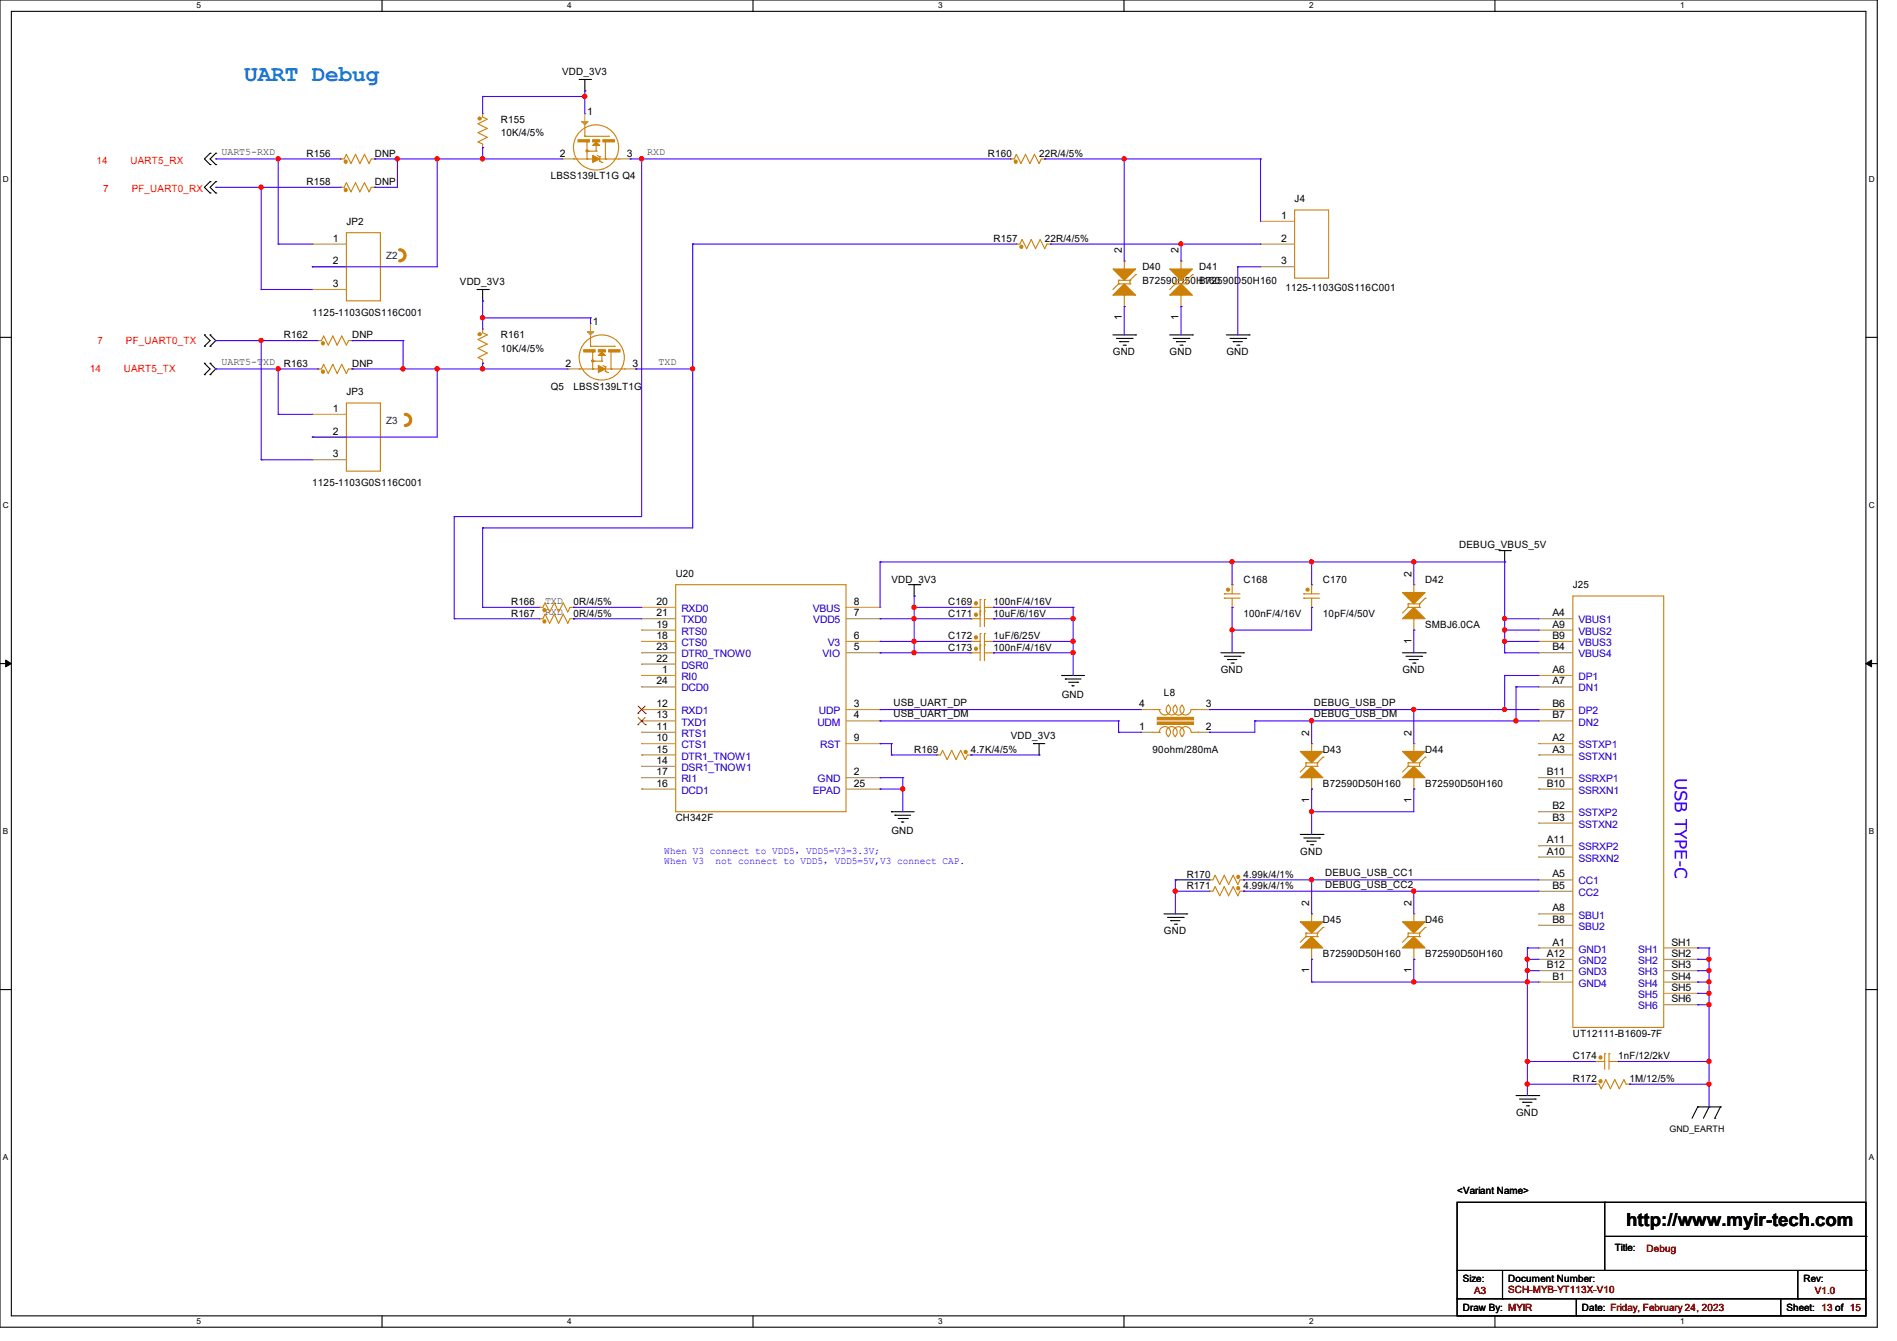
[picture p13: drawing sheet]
<svg xmlns="http://www.w3.org/2000/svg" width="297mm" height="210mm" viewBox="0 0 297 210" stroke-linecap="round" stroke-linejoin="round" font-family="sans-serif">
<defs><g id="words">
<text font-size="3.6" fill="#0080ff" x="38.2" y="12.7">UART Debug</text>
<text font-size="2.8" x="254.6" y="192">http://www.myir-tech.com</text>
<text font-size="2.6" fill="#00f" x="262.2" y="121.8" transform="rotate(90 262.2 121.8)">USB TYPE-C</text>
<g font-size="1.6">
<text x="88" y="11.8">VDD_3V3</text>
<text x="91.9" y="17.9">1</text>
<text x="78.4" y="19.2">R155</text>
<text x="78.4" y="21.3">10K/4/5%</text>
<text x="48" y="29">R158</text>
<text x="48" y="24.6">R156</text>
<text x="58.7" y="29">DNP</text>
<text x="58.7" y="24.6">DNP</text>
<text x="86.2" y="28.1">LBSS139LT1G Q4</text>
<text x="87.7" y="24.5">2</text>
<text x="98.1" y="24.5">3</text>
<text x="154.7" y="24.6">R160</text>
<text x="162.7" y="24.6">22R/4/5%</text>
<text x="54.2" y="35.2">JP2</text>
<text x="200.6" y="34.3">1</text>
<text x="202.7" y="31.7">J4</text>
<text x="52.1" y="37.8">1</text>
<text x="52.1" y="41.4">2</text>
<text x="155.6" y="37.9">R157</text>
<text x="163.6" y="37.9">22R/4/5%</text>
<text x="175.6" y="39.7" transform="rotate(-90 175.6 39.7)">2</text>
<text x="184.5" y="39.7" transform="rotate(-90 184.5 39.7)">2</text>
<text x="200.6" y="37.8">2</text>
<text x="200.6" y="41.4">3</text>
<text x="52.1" y="45">3</text>
<text x="72" y="44.7">VDD_3V3</text>
<text x="178.9" y="42.3">D40</text>
<text x="178.9" y="44.4">B72590D50H160</text>
<text x="187.7" y="42.3">D41</text>
<text x="187.7" y="44.4">B72590D50H160</text>
<text x="201.3" y="45.5">1125-1103G0S116C001</text>
<text x="44.4" y="53">R162</text>
<text x="48.9" y="49.4">1125-1103G0S116C001</text>
<text x="55.1" y="53">DNP</text>
<text x="78.4" y="53">R161</text>
<text x="92.8" y="50.8">1</text>
<text x="175.6" y="50.1" transform="rotate(-90 175.6 50.1)">1</text>
<text x="184.5" y="50.1" transform="rotate(-90 184.5 50.1)">1</text>
<text x="44.4" y="57.4">R163</text>
<text x="55.1" y="57.4">DNP</text>
<text x="78.4" y="55.1">10K/4/5%</text>
<text x="88.6" y="57.4">2</text>
<text x="99" y="57.4">3</text>
<text x="174.2" y="55.7">GND</text>
<text x="183.1" y="55.7">GND</text>
<text x="192" y="55.7">GND</text>
<text x="52.1" y="64.5">1</text>
<text x="54.2" y="61.9">JP3</text>
<text x="86.2" y="61">Q5</text>
<text x="89.8" y="61">LBSS139LT1G</text>
<text x="52.1" y="68.1">2</text>
<text x="52.1" y="71.6">3</text>
<text x="48.9" y="76.1">1125-1103G0S116C001</text>
<text x="228.5" y="85.9">DEBUG_VBUS_5V</text>
<text x="80" y="94.8">R166</text>
<text x="89.8" y="94.8">0R/4/5%</text>
<text x="102.8" y="94.7">20</text>
<text x="105.8" y="90.3">U20</text>
<text x="133.7" y="94.7">8</text>
<text x="139.6" y="91.2">VDD_3V3</text>
<text x="148.5" y="94.8">C169</text>
<text x="155.6" y="94.8">100nF/4/16V</text>
<text x="194.7" y="91.2">C168</text>
<text x="207.1" y="91.2">C170</text>
<text x="221" y="90.3" transform="rotate(-90 221 90.3)">2</text>
<text x="223.1" y="91.2">D42</text>
<text x="246.3" y="92.1">J25</text>
<text x="80" y="96.6">R167</text>
<text x="89.8" y="96.6">0R/4/5%</text>
<text x="102.8" y="100.1">18</text>
<text x="102.8" y="98.3">19</text>
<text x="102.8" y="96.5">21</text>
<text x="102.8" y="101.9">23</text>
<text x="133.7" y="101.9">5</text>
<text x="133.7" y="100.1">6</text>
<text x="133.7" y="96.5">7</text>
<text x="148.5" y="101.9">C173</text>
<text x="148.5" y="100.1">C172</text>
<text x="148.5" y="96.6">C171</text>
<text x="155.6" y="101.9">100nF/4/16V</text>
<text x="155.6" y="100.1">1uF/6/25V</text>
<text x="155.6" y="96.6">10uF/6/16V</text>
<text x="194.7" y="96.6">100nF/4/16V</text>
<text x="207.1" y="96.6">10pF/4/50V</text>
<text x="221" y="100.8" transform="rotate(-90 221 100.8)">1</text>
<text x="223.1" y="98.3">SMBJ6.0CA</text>
<text x="243.1" y="96.5">A4</text>
<text x="243.1" y="98.3">A9</text>
<text x="243.1" y="100.1">B9</text>
<text x="243.1" y="101.9">B4</text>
<text x="102.8" y="103.6">22</text>
<text x="102.8" y="107.2">24</text>
<text x="103.7" y="105.4">1</text>
<text x="191.1" y="105.4">GND</text>
<text x="219.6" y="105.4">GND</text>
<text x="243.1" y="105.4">A6</text>
<text x="243.1" y="107.2">A7</text>
<text x="102.8" y="110.7">12</text>
<text x="102.8" y="112.5">13</text>
<text x="133.7" y="110.7">3</text>
<text x="133.7" y="112.5">4</text>
<text x="139.9" y="110.6">USB_UART_DP</text>
<text x="139.9" y="112.3">USB_UART_DM</text>
<text x="166.2" y="109.3">GND</text>
<text x="178.3" y="110.7">4</text>
<text x="182.2" y="109">L8</text>
<text x="188.8" y="110.7">3</text>
<text x="205.7" y="110.6">DEBUG_USB_DP</text>
<text x="205.7" y="112.3">DEBUG_USB_DM</text>
<text x="243.1" y="112.5">B7</text>
<text x="243.1" y="110.7">B6</text>
<text x="102.8" y="116.1">10</text>
<text x="102.8" y="114.3">11</text>
<text x="102.8" y="119.6">14</text>
<text x="102.8" y="117.9">15</text>
<text x="133.7" y="116.1">9</text>
<text x="143.1" y="117.9">R169</text>
<text x="152" y="117.9">4.7K/4/5%</text>
<text x="158.2" y="115.8">VDD_3V3</text>
<text x="178.3" y="114.3">1</text>
<text x="180.5" y="117.9">90ohm/280mA</text>
<text x="188.8" y="114.3">2</text>
<text x="205" y="115.2" transform="rotate(-90 205 115.2)">2</text>
<text x="207.1" y="117.9">D43</text>
<text x="221" y="115.2" transform="rotate(-90 221 115.2)">2</text>
<text x="223.1" y="117.9">D44</text>
<text x="243.1" y="116.1">A2</text>
<text x="243.1" y="117.9">A3</text>
<text x="102.8" y="123.2">16</text>
<text x="102.8" y="121.4">17</text>
<text x="133.7" y="121.4">2</text>
<text x="133.7" y="123.2">25</text>
<text x="205" y="125.7" transform="rotate(-90 205 125.7)">1</text>
<text x="207.1" y="123.2">B72590D50H160</text>
<text x="221" y="125.7" transform="rotate(-90 221 125.7)">1</text>
<text x="223.1" y="123.2">B72590D50H160</text>
<text x="242.2" y="121.4">B11</text>
<text x="242.2" y="123.2">B10</text>
<text x="105.8" y="128.6">CH342F</text>
<text x="139.6" y="130.7">GND</text>
<text x="243.1" y="128.5">B3</text>
<text x="243.1" y="126.7">B2</text>
<text x="185.8" y="137.5">R170</text>
<text x="194.7" y="137.5">4.99k/4/1%</text>
<text x="203.6" y="133.9">GND</text>
<text x="207.5" y="137.2">DEBUG_USB_CC1</text>
<text x="242.2" y="132.1">A11</text>
<text x="242.2" y="133.9">A10</text>
<text x="243.1" y="137.4">A5</text>
<text x="185.8" y="139.2">R171</text>
<text x="194.7" y="139.2">4.99k/4/1%</text>
<text x="205" y="141.9" transform="rotate(-90 205 141.9)">2</text>
<text x="207.5" y="139">DEBUG_USB_CC2</text>
<text x="221" y="141.9" transform="rotate(-90 221 141.9)">2</text>
<text x="243.1" y="142.8">A8</text>
<text x="243.1" y="139.2">B5</text>
<text x="182.2" y="146.3">GND</text>
<text x="207.1" y="144.6">D45</text>
<text x="207.1" y="149.9">B72590D50H160</text>
<text x="223.1" y="144.6">D46</text>
<text x="223.1" y="149.9">B72590D50H160</text>
<text x="242.2" y="149.9">A12</text>
<text x="243.1" y="148.1">A1</text>
<text x="243.1" y="144.5">B8</text>
<text x="261.7" y="148.1">SH1</text>
<text x="261.7" y="149.9">SH2</text>
<text x="205" y="152.4" transform="rotate(-90 205 152.4)">1</text>
<text x="221" y="152.4" transform="rotate(-90 221 152.4)">1</text>
<text x="242.2" y="151.6">B12</text>
<text x="243.1" y="153.4">B1</text>
<text x="261.7" y="151.6">SH3</text>
<text x="261.7" y="153.4">SH4</text>
<text x="261.7" y="155.2">SH5</text>
<text x="261.7" y="157">SH6</text>
<text x="246.3" y="165.9">C174</text>
<text x="246.3" y="162.3">UT12111-B1609-7F</text>
<text x="253.4" y="165.9">1nF/12/2kV</text>
<text x="246.3" y="169.5">R172</text>
<text x="255.1" y="169.5">1M/12/5%</text>
<text x="237.4" y="174.8">GND</text>
<text x="228.1" y="187.1">&lt;Variant Name&gt;</text>
<text x="252.8" y="196">Title:</text>
<text x="229" y="200.7">Size:</text>
<text x="236.1" y="200.7">Document Number:</text>
<text x="282.4" y="200.7">Rev:</text>
<text x="229" y="205.4">Draw By: MYIR</text>
<text x="247.7" y="205.4">Date: Friday, February 24, 2023</text>
<text x="279.7" y="205.4">Sheet: 13 of 15</text>
</g>
<g font-size="1.6" fill="#f00">
<text x="15.1" y="25.6">14</text>
<text x="20.4" y="25.6">UART5_RX</text>
<text x="16.2" y="30.1">7</text>
<text x="20.6" y="30.1">PF_UART0_RX</text>
<text x="15.3" y="53.9">7</text>
<text x="19.7" y="53.9">PF_UART0_TX</text>
<text x="14.1" y="58.3">14</text>
<text x="19.4" y="58.3">UART5_TX</text>
</g>
<g font-size="1.6" fill="#008000">
<text x="34.7" y="24.3">UART5-RXD</text>
<text x="101.3" y="24.3">RXD</text>
<text x="34.7" y="57.2">UART5-TXD</text>
<text x="103.1" y="57.2">TXD</text>
<text x="85.3" y="94.6">TXD</text>
<text x="85.3" y="96.4">RXD</text>
</g>
<g font-size="1.6" fill="#004040">
<text x="60.5" y="40.6">Z2</text>
<text x="60.5" y="66.3">Z3</text>
</g>
<g font-size="1.6" fill="#00c">
<text x="106.7" y="95.8">RXD0</text>
<text x="127.3" y="95.8">VBUS</text>
<text x="106.7" y="101.2">CTS0</text>
<text x="106.7" y="99.4">RTS0</text>
<text x="106.7" y="97.6">TXD0</text>
<text x="127.3" y="97.6">VDD5</text>
<text x="129.6" y="101.2">V3</text>
<text x="247.1" y="97.6">VBUS1</text>
<text x="247.1" y="99.4">VBUS2</text>
<text x="247.1" y="101.2">VBUS3</text>
<text x="106.7" y="106.5">RI0</text>
<text x="106.7" y="104.7">DSR0</text>
<text x="106.7" y="103">DTR0_TNOW0</text>
<text x="128.8" y="103">VIO</text>
<text x="247.1" y="106.5">DP1</text>
<text x="247.1" y="103">VBUS4</text>
<text x="106.7" y="111.8">RXD1</text>
<text x="106.7" y="113.6">TXD1</text>
<text x="106.7" y="108.3">DCD0</text>
<text x="128" y="113.6">UDM</text>
<text x="128.2" y="111.8">UDP</text>
<text x="247.1" y="108.3">DN1</text>
<text x="247.1" y="113.6">DN2</text>
<text x="247.1" y="111.8">DP2</text>
<text x="106.7" y="117.2">CTS1</text>
<text x="106.7" y="115.4">RTS1</text>
<text x="106.7" y="119">DTR1_TNOW1</text>
<text x="128.4" y="117.2">RST</text>
<text x="247.1" y="117.2">SSTXP1</text>
<text x="247.1" y="119">SSTXN1</text>
<text x="106.7" y="120.7">DSR1_TNOW1</text>
<text x="106.7" y="124.3">DCD1</text>
<text x="106.7" y="122.5">RI1</text>
<text x="127.3" y="124.3">EPAD</text>
<text x="128" y="122.5">GND</text>
<text x="247.1" y="122.5">SSRXP1</text>
<text x="247.1" y="124.3">SSRXN1</text>
<text x="247.1" y="129.6">SSTXN2</text>
<text x="247.1" y="127.8">SSTXP2</text>
<text x="247.1" y="133.2">SSRXP2</text>
<text x="247.1" y="135">SSRXN2</text>
<text x="247.1" y="138.5">CC1</text>
<text x="247.1" y="143.9">SBU1</text>
<text x="247.1" y="140.3">CC2</text>
<text x="247.1" y="149.2">GND1</text>
<text x="247.1" y="145.6">SBU2</text>
<text x="256.5" y="149.2">SH1</text>
<text x="247.1" y="151">GND2</text>
<text x="247.1" y="152.7">GND3</text>
<text x="247.1" y="154.5">GND4</text>
<text x="256.5" y="152.7">SH3</text>
<text x="256.5" y="151">SH2</text>
<text x="256.5" y="154.5">SH4</text>
<text x="256.5" y="156.3">SH5</text>
<text x="256.5" y="158.1">SH6</text>
</g>
<g font-size="1.6" fill="#00f">
<text x="104" y="133.7">When V3 connect to VDD5，VDD5=V3=3.3V;</text>
<text x="104" y="135.3">When V3</text>
<text x="112" y="135.3">not connect to VDD5，VDD5=5V,V3 connect CAP.</text>
</g>
<g font-size="1.6" fill="#800000">
<text x="257.8" y="196.1">Debug</text>
<text x="230.8" y="202.7">A3</text>
<text x="236.1" y="202.5">SCH-MYB-YT113X-V10</text>
<text x="284.1" y="202.7">V1.0</text>
</g>
<text font-size="1.4" x="261.4" y="177.3">GND_EARTH</text>
<g font-size="1.3">
<text x="30.8" y="1.3">5</text>
<text x="88.8" y="1.3">4</text>
<text x="146.9" y="1.3">3</text>
<text x="205" y="1.3">2</text>
<text x="263.1" y="1.3">1</text>
<text x=".5" y="28.4">D</text>
<text x="292.6" y="28.4">D</text>
<text x=".5" y="79.5">C</text>
<text x="292.6" y="79.5">C</text>
<text x=".5" y="130.6">B</text>
<text x="292.6" y="130.6">B</text>
<text x=".5" y="181.7">A</text>
<text x="292.6" y="181.7">A</text>
<text x="30.8" y="207.4">5</text>
<text x="88.8" y="207.4">4</text>
<text x="146.9" y="207.4">3</text>
<text x="205" y="207.4">2</text>
<text x="263.1" y="207.4">1</text>
</g>
</g></defs>
<path d="M0 0h293.9v207.9h-293.9zM1.8 1.8h290.3v204.3h-290.3z" fill="none" stroke="#000" stroke-width=".17"/>
<g fill="#fff">
<path d="M30.8 .2h.7v1.4h-.7z"/>
<path d="M30.8 206.2h.7v1.4h-.7z"/>
</g>
<path d="M59.8 0v1.8M59.8 206.1v1.8" fill="none" stroke="#000" stroke-width=".17"/>
<g fill="#fff">
<path d="M88.8 .2h.7v1.4h-.7z"/>
<path d="M88.8 206.2h.7v1.4h-.7z"/>
</g>
<path d="M117.9 0v1.8M117.9 206.1v1.8" fill="none" stroke="#000" stroke-width=".17"/>
<g fill="#fff">
<path d="M146.9 .2h.7v1.4h-.7z"/>
<path d="M146.9 206.2h.7v1.4h-.7z"/>
</g>
<path d="M176 0v1.8M176 206.1v1.8" fill="none" stroke="#000" stroke-width=".17"/>
<g fill="#fff">
<path d="M205 .2h.7v1.4h-.7z"/>
<path d="M205 206.2h.7v1.4h-.7z"/>
</g>
<path d="M234.1 0v1.8M234.1 206.1v1.8" fill="none" stroke="#000" stroke-width=".17"/>
<g fill="#fff">
<path d="M263.1 .2h.6v1.4h-.6z"/>
<path d="M263.1 206.2h.6v1.4h-.6z"/>
<path d="M.5 27.3h.9v1.4h-.9z"/>
<path d="M292.6 27.3h.9v1.4h-.9z"/>
<path d="M.5 78.4h.9v1.4h-.9z"/>
<path d="M292.6 78.4h.9v1.4h-.9z"/>
</g>
<path d="M0 52.8h1.8M292.1 52.8h1.8" fill="none" stroke="#000" stroke-width=".17"/>
<g fill="#fff">
<path d="M.5 129.5h.8v1.4h-.8z"/>
<path d="M292.6 129.5h.8v1.4h-.8z"/>
</g>
<path d="M0 103.9h1.8M292.1 103.9h1.8" fill="none" stroke="#000" stroke-width=".17"/>
<path d="M.9 103.4l.9 .5-.9 .5zM292.1 103.9l.9-.5v1z" fill="#000" stroke="#000" stroke-width=".16"/>
<g fill="#fff">
<path d="M.5 180.5h.8v1.4h-.8z"/>
<path d="M292.6 180.5h.8v1.4h-.8z"/>
</g>
<g fill="none" stroke="#000" stroke-width=".17">
<path d="M90.7 12.4h1.8M91.6 14.2h.1M91.6 12.4v1.8M92.5 12.4h.1M32.9 28.4h.1M32.9 30.2h.1M32.9 24h.1M32.9 25.8h.1M32.9 28.4l-.9 .9 .9 .9M32.9 24l-.9 .9 .9 .9M33.8 28.4h.1M33.8 30.2h.1"/>
<path d="M33.8 24h.1M33.8 25.8h.1M33.8 28.4l-.9 .9 .9 .9M33.8 24l-.9 .9 .9 .9M32 54.2h.1M32 52.5h.1M32 58.7h.1M32 56.9h.1M32 52.5l.9 .8-.9 .9M32 56.9l.9 .9-.9 .9M32.9 52.5h.1M32.9 54.2h.1"/>
<path d="M32.9 56.9h.1M32.9 58.7h.1M32.9 52.5l.9 .8-.9 .9M32.9 56.9l.9 .9-.9 .9M74.7 45.3h1.8M75.6 47.1h.1M75.6 45.3v1.8M76.5 45.3h.1M174.2 52.5h3.6M174.8 53h2.4M175.3 53.5h.1M175.3 53.5h1.4"/>
<path d="M175.9 54.1h.3M176.2 54.1h.1M177.2 53h.1M177.8 52.5h.1M183.1 52.5h3.6M183.7 53h2.4M184.2 53.5h.1M184.2 53.5h1.4M184.7 54.1h.4M185.1 54.1h.1M186.1 53h.1M186.7 52.5h.1"/>
<path d="M192 52.5h3.6M192.6 53h2.4M193.1 53.5h.1M193.1 53.5h1.4M193.6 54.1h.4M194 54.1h.1M195 53h.1M195.6 52.5h.1M142.2 91.6h1.8M143.1 93.3h.1M143.1 91.6v1.7M144 91.6h.1"/>
<path d="M234.7 86.2h1.8M235.6 88h.1M235.6 86.2v1.8M236.5 86.2h.1M161.8 116.5h.1M161.8 116.5h1.8M162.7 118.2h.1M162.7 116.5v1.7M166.2 105.8h.1M166.2 105.8h3.6M166.8 106.3h.1M166.8 106.3h2.4"/>
<path d="M167.3 106.8h1.4M167.9 107.4h.1M167.9 107.4h.3M168.7 106.8h.1M191.1 102.2h3.6M191.7 102.8h2.4M192.2 103.3h.1M192.2 103.3h1.4M192.7 103.8h.4M193.1 103.8h.1M194.1 102.8h.1M194.7 102.2h.1"/>
<path d="M219.6 102.2h3.5M220.1 102.8h2.5M220.6 103.3h.1M220.6 103.3h1.5M221.2 103.8h.3M221.5 103.8h.1M222.6 102.8h.1M223.1 102.2h.1M139.6 127.1h.1M139.6 127.1h3.5M140.1 127.7h.1M140.1 127.7h2.5"/>
<path d="M140.6 128.2h1.5M141.2 128.7h.1M141.2 128.7h.3M142.1 128.2h.1M203.6 130.7h3.5M204.1 131.2h2.5M204.6 131.7h.1M204.6 131.7h1.5M205.2 132.3h.3M205.5 132.3h.1M206.6 131.2h.1M207.1 130.7h.1"/>
<path d="M0 155h1.8M182.2 143.1h3.6M182.8 143.7h2.5M183.3 144.2h.1M183.3 144.2h1.4M183.9 144.7h.3M184.2 144.7h.1M185.3 143.7h.1M185.8 143.1h.1M292.1 155h1.8M237.4 171.6h3.5M237.9 172.1h2.5"/>
<path d="M238.4 172.6h.1M238.4 172.6h1.5M239 173.2h.3M239.3 173.2h.1M240.4 172.1h.1M240.9 171.6h.1M265.8 173.4h.1M265.8 173.4l-.9 1.7M265.8 173.4h3.6M267.6 173.4h.1M267.6 173.4l-.9 1.7M268.5 175.1h.1"/>
<path d="M269.4 173.4h.1M269.4 173.4l-.9 1.7M228.1 188.3h64v17.8h-64zM228.1 199h64M235.2 199v4.4M251.2 188.3h.1M251.2 188.3v10.7M251.2 193.6h40.9M281.5 199v4.4M292.1 199h.1M292.1 193.6h.1M228.1 203.4h.1"/>
<path d="M228.1 203.4h64M235.2 203.4h.1M246.8 206.1h.1M246.8 203.4v2.7M278.8 206.1h.1M278.8 203.4v2.7M281.5 203.4h.1"/>
</g>
<g fill="#cc8006" stroke="#cc8006" stroke-width=".17">
<path d="M174.2 42.1h3.6l-1.8 1.8z"/>
<path d="M174.2 46.2l1.8-1.8 1.8 1.8z"/>
<path d="M93.7 55.7l.5-.6 .6 .6z"/>
<path d="M219.6 144.4h3.5l-1.7 1.7z"/>
<path d="M219.6 148.5l1.8-1.8 1.7 1.8z"/>
<path d="M219.6 117.7h3.5l-1.7 1.8z"/>
<path d="M219.6 121.8l1.8-1.8 1.7 1.8z"/>
<path d="M183.1 42.1h3.6l-1.8 1.8z"/>
<path d="M183.1 46.2l1.8-1.8 1.8 1.8z"/>
<path d="M203.6 144.4h3.5l-1.7 1.7z"/>
<path d="M205.4 146.7l1.7 1.8h-3.5z"/>
<path d="M203.6 117.7h3.5l-1.7 1.8z"/>
<path d="M205.4 120l1.7 1.8h-3.5z"/>
<path d="M219.6 92.8h3.5l-1.7 1.8z"/>
<path d="M219.6 96.9l1.8-1.8 1.7 1.8z"/>
<path d="M93.3 22.2l.6 .6h-1.1z"/>
<path d="M181.2 112.4h5.7v.3h-5.7z" fill-rule="evenodd"/>
<path d="M181.2 113.1h5.7v.4h-5.7z" fill-rule="evenodd"/>
<path d="M95.3 54.8h1.8v.3h-1.8z" fill-rule="evenodd"/>
<path d="M91.4 54.8h1.8v.3h-1.8z" fill-rule="evenodd"/>
<path d="M93.7 54.8h1.1v.3h-1.1z" fill-rule="evenodd"/>
<path d="M93.7 57.2l1.1 .6-1.1 .5z" fill-rule="evenodd"/>
<path d="M94.4 21.9h1.8v.3h-1.8z" fill-rule="evenodd"/>
<path d="M90.5 21.9h1.8v.3h-1.8z" fill-rule="evenodd"/>
<path d="M92.8 21.9h1.1v.3h-1.1z" fill-rule="evenodd"/>
<path d="M92.8 24.3l1.1 .6-1.1 .5z" fill-rule="evenodd"/>
<circle cx="92.8" cy="56.5" r=".17"/>
<circle cx="151.2" cy="117.8" r=".24"/>
<circle cx="152.8" cy="101.6" r=".24"/>
<circle cx="54.1" cy="29.8" r=".24"/>
<circle cx="85.2" cy="95.5" r=".24"/>
<circle cx="50.6" cy="53.8" r=".24"/>
<circle cx="193.9" cy="137.3" r=".24"/>
<circle cx="75.1" cy="18.6" r=".24"/>
<circle cx="250.6" cy="169.3" r=".24"/>
<circle cx="204.7" cy="92.4" r=".24"/>
<circle cx="250.6" cy="165.6" r=".24"/>
<circle cx="75.1" cy="52.4" r=".24"/>
<circle cx="50.6" cy="58.2" r=".24"/>
<circle cx="152.8" cy="94.5" r=".24"/>
<circle cx="54.1" cy="25.3" r=".24"/>
<circle cx="152.8" cy="99.8" r=".24"/>
<circle cx="159.9" cy="38.6" r=".24"/>
<circle cx="152.8" cy="96.3" r=".24"/>
<circle cx="192.3" cy="92.4" r=".24"/>
<circle cx="159" cy="25.3" r=".24"/>
<circle cx="91.9" cy="23.6" r=".17"/>
<circle cx="193.9" cy="139.1" r=".24"/>
<circle cx="85.2" cy="97.3" r=".24"/>
</g>
<g fill="none" stroke="#cc8006" stroke-width=".17">
<path d="M75.6 17.8h.1M75.6 17.8v.5l.7 .4-1.5 .7 1.5 .7-1.5 .7 1.5 .7-1.5 .7 .8 .4v.5M91.6 19.6v1.7M53.3 29.3h.1M53.3 24.9h.1M53.3 29.3h.6l.3-.7 .7 1.5 .8-1.5 .6 1.5 .8-1.5 .7 1.5 .3-.8h.6M53.3 24.9h.6l.3-.7 .7 1.4 .8-1.4 .6 1.4 .8-1.4 .7 1.4 .3-.7h.6M54.2 36.4h5.4v10.7h-5.4zM58.7 29.3h.1M58.7 24.9h.1M75.6 23.1h.1M89.8 24.9h.1"/>
<path d="M89.8 24.9h3M91.6 21.3h.1M91.6 21.3h3.7M91.9 22.2h.1M91.9 24.9h.1M91.9 22.2v1.3M91.9 23.8v1.1M92.1 23.7h.1M92.1 23.7h1.2M93.3 23.7h.1M93.3 22.8v.9M93.5 24.3l.4 .3"/>
<path d="M93.9 24.6h.1M93.9 25.2h.1M93.9 24.9h3M93.9 24.6v.6M93.9 25.2l.3 .2M94.2 25.4h.1M94.8 24.9h.1M94.8 22.2v2.7M95.3 21.3h.1M96.9 24.9h.1M158.2 24.9h.1M158.2 24.9h.6l.3-.7 .8 1.4 .7-1.4 .6 1.4 .8-1.4 .7 1.4 .3-.7h.6"/>
<path d="M159.1 38.2h.1M159.1 38.2h.6l.3-.7 .7 1.4 .8-1.4 .6 1.4 .8-1.4 .7 1.4 .3-.7h.6M163.6 24.9h.1M164.5 38.2h.1M202.7 32.9h5.3v10.7h-5.3zM49.8 53.3h.1M49.8 57.8h.1M49.8 57.8h.5l.4-.7 .7 1.4 .7-1.4 .7 1.4 .7-1.4 .7 1.4 .4-.7h.5M49.8 53.3h.5l.4-.7 .7 1.5 .7-1.5 .7 1.5 .7-1.5 .7 1.5 .4-.8h.5M55.1 53.3h.1M55.1 57.8h.1M75.6 56.9h.1"/>
<path d="M75.6 51.6h.1M75.6 51.6v.5l.7 .4-1.5 .7 1.5 .7-1.5 .7 1.5 .7-1.5 .7 .8 .3v.6M90.7 57.8h.1M90.7 57.8h3M92.5 54.2h.1M92.5 52.5v1.7M92.5 54.2h3.7M92.8 55.1h.1M92.8 57.8h.1M92.8 55.1v1.2M92.8 56.7v1.1M93 56.6h.1"/>
<path d="M93 56.6h1.2M94.2 56.6h.1M94.2 55.7v.9M94.4 57.2l.4 .2M94.8 57.4h.1M94.8 58.1h.1M94.8 57.8h3M94.8 57.4v.7M94.8 58.1l.3 .2M95.1 58.3h.1M95.7 57.8h.1M95.7 55.1v2.7"/>
<path d="M96.2 54.2h.1M97.8 57.8h.1M175.1 44.4h.1M175.1 43.9h.1M175.1 44.4l-.9 .9M175.1 44.4h1.8M175.1 43.9h1.8M175.1 43.9v.5M176 46.2h.1M176 40.9h.1M176 40.9v1.2M176 46.2v1.8"/>
<path d="M176.9 44.4h.1M176.9 43.9h.1M176.9 43.9v.5M177.8 43h.1M177.8 43l-.9 .9M184 44.4h.1M184 43.9h.1M184 44.4h1.8M184 43.9h1.8M184 44.4l-.9 .9M184 43.9v.5M184.9 46.2h.1"/>
<path d="M184.9 40.9h.1M184.9 40.9v1.2M184.9 46.2v1.8M185.8 44.4h.1M185.8 43.9h.1M185.8 43.9v.5M186.7 43h.1M186.7 43l-.9 .9M54.2 63.1h5.4v10.7h-5.4zM84.5 95.1h.1M84.5 96.9h.1M84.5 95.1h.5l.3-.7 .8 1.4 .7-1.4 .7 1.4 .7-1.4 .7 1.4 .3-.7h.6"/>
<path d="M84.5 96.9h.5l.3-.7 .8 1.4 .7-1.4 .7 1.4 .7-1.4 .7 1.4 .3-.7h.6M89.8 95.1h.1M89.8 96.9h.1M105.8 91.6h26.7v35.5h-26.7zM152 95.1h.1M152 96.9h.1M152 95.1h1.5M152 96.9h1.5M153.5 93.9h.1M153.5 99.2h.1M153.5 95.7h.1M153.5 93.9v4.2"/>
<path d="M153.5 99.2v4.3M154.1 93.9h.1M154.1 99.2h.1M154.1 95.7h.1M154.1 93.9v4.2M154.1 99.2v4.3M154.1 95.1h1.5M154.1 96.9h1.5M155.6 95.1h.1M155.6 96.9h.1M191.7 93.7h.1M191.7 93h.1"/>
<path d="M191.7 93.7h2.4M191.7 93h2.4M192.9 91.6h.1M192.9 95.1h.1M192.9 91.6v1.4M192.9 93.7v1.4M204.1 93.7h.1M204.1 93h.1M204.1 93.7h2.5M204.1 93h2.5M205.4 91.6h.1M205.4 95.1h.1"/>
<path d="M205.4 91.6v1.4M205.4 93.7v1.4M220.5 95.1h.1M220.5 94.6h.1M220.5 94.6v.5M220.5 95.1h1.7M220.5 95.1l-.9 .9M220.5 94.6h1.7M221.4 96.9h.1M221.4 91.6h.1M221.4 91.6v1.2M221.4 96.9v1.8"/>
<path d="M222.2 95.1h.1M222.2 94.6h.1M222.2 94.6v.5M223.1 93.7h.1M223.1 93.7l-.9 .9M246.3 93.3h14.2v67.6h-14.2zM146.7 118.2h.1M146.7 118.2h.5l.4-.7 .7 1.5 .7-1.5 .7 1.5 .7-1.5 .7 1.5 .4-.8h.5M152 118.2h.1M152 102.2h.1M152 100.5h.1M152 102.2h1.5"/>
<path d="M152 100.5h1.5M153.5 101h.1M154.1 101h.1M154.1 102.2h1.5M154.1 100.5h1.5M155.6 102.2h.1M155.6 100.5h.1M180.5 114.7h1M180.5 111.1h1M181.5 114.7h.1M181.5 111.1h.1M181.5 114.7a.87 .87 0 0 1 1.3-.8 .87 .87 0 0 1 .1 1.4"/>
<path d="M182.9 110.4a.87 .87 0 0 1-.1 1.5 .87 .87 0 0 1-1.3-.8M183 110.4a.87 .87 0 0 0-.2 1.3 .87 .87 0 0 0 1.3 0 .87 .87 0 0 0-.1-1.3M184 115.3a.87 .87 0 0 0 .1-1.2 .87 .87 0 0 0-1.3 0 .87 .87 0 0 0 .2 1.3M184 110.4a.87 .87 0 0 0-.1 1.3 .87 .87 0 0 0 1.2 0 .87 .87 0 0 0 0-1.2M185.1 115.4a.87 .87 0 0 0 .1-1.3 .87 .87 0 0 0-1.3 0 .87 .87 0 0 0 .2 1.3M185.1 110.4a.87 .87 0 0 0 .1 1.5 .87 .87 0 0 0 1.3-.8M186.5 114.7a.87 .87 0 0 0-1.3-.8 .87 .87 0 0 0-.1 1.5M186.5 114.7h1.1M186.5 111.1h1.1M187.6 114.7h.1M187.6 111.1h.1M204.5 119.5h.1"/>
<path d="M204.5 119.5h1.7M204.5 119.5v.5M205.4 116.5h.1M205.4 116.5v1.2M206.2 119.5h.1M206.2 119.5v.5M207.1 118.6h.1M207.1 118.6l-.9 .9M220.5 119.5h.1M220.5 119.5v.5M220.5 119.5h1.7M221.4 116.5h.1"/>
<path d="M221.4 116.5v1.2M222.2 119.5h.1M222.2 119.5v.5M223.1 118.6h.1M223.1 118.6l-.9 .9M189.4 137.8h.1M189.4 139.6h.1M189.4 137.8h.5l.3-.7 .8 1.4 .7-1.4 .7 1.4 .7-1.4 .7 1.4 .3-.7h.6M189.4 139.6h.5l.3-.7 .8 1.4 .7-1.4 .7 1.4 .7-1.4 .7 1.4 .3-.7h.6M194.7 137.8h.1M194.7 139.6h.1M204.5 120h.1"/>
<path d="M204.5 120h1.7M204.5 120l-.9 .9M205.4 121.8h.1M205.4 121.8v1.8M206.2 120h.1M220.5 120h.1M220.5 120l-.9 .9M220.5 120h1.7M221.4 121.8h.1M221.4 121.8v1.8M222.2 120h.1M204.5 146.7h.1"/>
<path d="M204.5 146.1h.1M204.5 146.7h1.7M204.5 146.1h1.7M204.5 146.7l-.9 .9M204.5 146.1v.6M205.4 148.5h.1M205.4 143.1h.1M205.4 143.1v1.3M205.4 148.5v1.7M206.2 146.7h.1M206.2 146.1h.1M206.2 146.1v.6"/>
<path d="M207.1 145.2h.1M207.1 145.2l-.9 .9M220.5 146.7h.1M220.5 146.1h.1M220.5 146.7l-.9 .9M220.5 146.7h1.7M220.5 146.1h1.7M220.5 146.1v.6M221.4 148.5h.1M221.4 143.1h.1M221.4 143.1v1.3M221.4 148.5v1.7"/>
<path d="M222.2 146.7h.1M222.2 146.1h.1M222.2 146.1v.6M223.1 145.2h.1M223.1 145.2l-.9 .9M249.8 169.8h.1M249.8 166.2h.1M249.8 169.8h.6l.3 .7 .7-1.4 .7 1.4 .7-1.4 .7 1.4 .8-1.4 .3 .7h.5M249.8 166.2h1.4M251.2 165h.1M251.2 165v2.5M251.9 165h.1"/>
<path d="M251.9 165v2.5M251.9 166.2h1.5M253.4 166.2h.1M255.1 169.8h.1"/>
<circle cx="93.3" cy="23.1" r="3.5"/>
<circle cx="94.2" cy="56" r="3.5"/>
</g>
<g fill="none" stroke="#a84" stroke-width=".17">
<path d="M75.6 17.8h.1M91.6 17.8h.1M91.6 17.8v1.8M48.9 38.2h.1M48.9 38.2h5.3M53.3 29.3h.1M53.3 24.9h.1M58.7 29.3h.1M58.7 24.9h.1M75.6 23.1h.1M88 24.9h.1M88 24.9h1.8"/>
<path d="M96.9 24.9h1.8M98.7 24.9h.1M158.2 24.9h.1M159.1 38.2h.1M163.6 24.9h.1M164.5 38.2h.1M197.4 34.7h.1M197.4 38.2h.1M197.4 34.7h5.3M197.4 38.2h5.3M48.9 41.8h.1M48.9 45.3h.1"/>
<path d="M48.9 41.8h5.3M48.9 45.3h5.3M49.8 53.3h.1M49.8 57.8h.1M55.1 53.3h.1M55.1 57.8h.1M75.6 51.6h.1M75.6 56.9h.1M88.9 57.8h.1M88.9 57.8h1.8M92.5 50.7h.1M92.5 50.7v1.8"/>
<path d="M97.8 57.8h1.8M99.6 57.8h.1M176 48h.1M176 40.9h.1M184.9 48h.1M184.9 40.9h.1M197.4 41.8h.1M197.4 41.8h5.3M48.9 64.9h.1M48.9 68.5h.1M48.9 72h.1M48.9 64.9h5.3"/>
<path d="M48.9 68.5h5.3M48.9 72h5.3M84.5 95.1h.1M84.5 96.9h.1M89.8 95.1h.1M89.8 96.9h.1M100.5 98.7h.1M100.5 95.1h.1M100.5 96.9h.1M100.5 96.9h5.3M100.5 95.1h5.3M100.5 98.7h5.3"/>
<path d="M132.5 96.9h5.3M132.5 95.1h5.3M137.8 96.9h.1M137.8 95.1h.1M152 95.1h.1M152 96.9h.1M155.6 95.1h.1M155.6 96.9h.1M192.9 91.6h.1M192.9 95.1h.1M205.4 91.6h.1M205.4 95.1h.1"/>
<path d="M221.4 98.7h.1M221.4 91.6h.1M240.9 96.9h.1M240.9 98.7h.1M240.9 96.9h5.4M240.9 98.7h5.4M100.5 105.8h.1M100.5 116.5h.1M100.5 114.7h.1M100.5 111.1h.1M100.5 112.9h.1M100.5 118.2h.1"/>
<path d="M100.5 100.5h.1M100.5 104h.1M100.5 102.2h.1M100.5 107.6h.1M100.5 114.7h5.3M100.5 111.1h5.3M100.5 105.8h5.3M100.5 112.9h5.3M100.5 102.2h5.3M100.5 100.5h5.3M100.5 116.5h5.3M100.5 118.2h5.3"/>
<path d="M100.5 104h5.3M100.5 107.6h5.3M132.5 111.1h5.3M132.5 112.9h5.3M132.5 102.2h5.3M132.5 100.5h5.3M132.5 116.5h5.3M137.8 111.1h.1M137.8 112.9h.1M137.8 102.2h.1M137.8 100.5h.1M137.8 116.5h.1"/>
<path d="M146.7 118.2h.1M152 118.2h.1M152 102.2h.1M152 100.5h.1M155.6 102.2h.1M155.6 100.5h.1M178.7 114.7h.1M178.7 111.1h.1M178.7 114.7h1.8M178.7 111.1h1.8M187.6 114.7h1.8M187.6 111.1h1.8"/>
<path d="M189.4 114.7h.1M189.4 111.1h.1M205.4 116.5h.1M221.4 116.5h.1M240.9 105.8h.1M240.9 107.6h.1M240.9 100.5h.1M240.9 112.9h.1M240.9 111.1h.1M240.9 102.2h.1M240.9 116.5h.1M240.9 118.2h.1"/>
<path d="M240.9 111.1h5.4M240.9 105.8h5.4M240.9 112.9h5.4M240.9 102.2h5.4M240.9 100.5h5.4M240.9 116.5h5.4M240.9 118.2h5.4M240.9 107.6h5.4M100.5 120h.1M100.5 123.6h.1M100.5 121.8h.1M100.5 121.8h5.3"/>
<path d="M100.5 120h5.3M100.5 123.6h5.3M132.5 121.8h5.3M132.5 123.6h5.3M137.8 121.8h.1M137.8 123.6h.1M189.4 137.8h.1M189.4 139.6h.1M194.7 137.8h.1M194.7 139.6h.1M205.4 123.6h.1M221.4 123.6h.1"/>
<path d="M240.9 137.8h.1M240.9 139.6h.1M240.9 128.9h.1M240.9 127.1h.1M240.9 121.8h.1M240.9 123.6h.1M240.9 132.5h.1M240.9 134.2h.1M240.9 121.8h5.4M240.9 123.6h5.4M240.9 137.8h5.4M240.9 139.6h5.4"/>
<path d="M240.9 128.9h5.4M240.9 127.1h5.4M240.9 132.5h5.4M240.9 134.2h5.4M205.4 150.2h.1M205.4 143.1h.1M221.4 150.2h.1M221.4 143.1h.1M240.9 148.5h.1M240.9 143.1h.1M240.9 150.2h.1M240.9 152h.1"/>
<path d="M240.9 144.9h.1M240.9 153.8h.1M240.9 148.5h5.4M240.9 143.1h5.4M240.9 150.2h5.4M240.9 152h5.4M240.9 144.9h5.4M240.9 153.8h5.4M260.5 148.5h5.3M260.5 150.2h5.3M260.5 152h5.3M260.5 153.8h5.3"/>
<path d="M260.5 155.6h5.3M260.5 157.4h5.3M265.8 148.5h.1M265.8 152h.1M265.8 150.2h.1M265.8 153.8h.1M265.8 155.6h.1M265.8 157.4h.1M249.8 169.8h.1M249.8 166.2h.1M253.4 166.2h.1M255.1 169.8h.1"/>
</g>
<g fill="#a84" stroke="#a84" stroke-width=".17">
<path d="M91.9 51.9h1.1l-.5 .6z"/>
<path d="M91.1 19h1l-.5 .6z"/>
</g>
<path d="M99.9 111.7h.1M99.9 113.5h.1M99.9 110.6l1.1 1.1M99.9 112.4l1.1 1.1M101 110.6l-1.1 1.1M101 112.4l-1.1 1.1M101 111.7h.1M101 113.5h.1" fill="none" stroke="#804000" stroke-width=".16"/>
<path d="M62.6 39.1a.87 .87 0 0 1 .8 .9 .87 .87 0 0 1-.8 .9M63.5 64.9a.87 .87 0 0 1 .8 .9 .87 .87 0 0 1-.8 .8" fill="none" stroke="#cc8006" stroke-width=".51"/>
<g fill="none" stroke="#4200ff" stroke-width=".17">
<path d="M75.6 15.1h.1M75.6 15.1h16M75.6 15.1v2.7M91.6 14.2h.1M91.6 15.1h.1M91.6 14.2v3.6M33.8 24.9h.1M33.8 29.3h.1M33.8 24.9h19.5M33.8 29.3h19.5M40.9 29.3h.1M40.9 29.3v16"/>
<path d="M43.6 38.2h.1M43.6 24.9h.1M43.6 38.2h5.3M43.6 24.9v13.3M58.7 24.9h.1M58.7 29.3h.1M58.7 24.9h29.3M62.2 24.9h.1M62.2 24.9v4.4h-3.5M68.5 24.9h.1M68.5 24.9v16.9h-19.6M75.6 23.1h.1"/>
<path d="M75.6 24.9h.1M75.6 23.1v1.8M98.7 24.9h.1M98.7 24.9h59.5M100.5 24.9h.1M100.5 24.9v56h-29.4M108.5 38.2h.1M108.5 38.2v44.5h-32.9M108.5 38.2h50.6M163.6 24.9h.1M163.6 24.9h33.8M164.5 38.2h32.9"/>
<path d="M176 24.9h.1M176 24.9v16M184.9 38.2h.1M184.9 38.2v2.7M197.4 24.9h.1M197.4 24.9v9.8M33.8 57.8h.1M33.8 53.3h.1M33.8 57.8h16M33.8 53.3h16M40.9 45.3h.1M40.9 53.3h.1"/>
<path d="M40.9 45.3h8M40.9 53.3v18.7M43.6 57.8h.1M43.6 57.8v7.1M48.9 41.8h.1M55.1 57.8h.1M55.1 53.3h.1M55.1 57.8h33.8M55.1 53.3h8M63.1 53.3h.1M63.1 57.8h.1M63.1 53.3v4.5"/>
<path d="M68.5 57.8h.1M68.5 57.8v10.7h-19.6M75.6 47.1h.1M75.6 49.8h.1M75.6 56.9h.1M75.6 57.8h.1M75.6 47.1v4.5M75.6 56.9v.9M75.6 49.8h16.9M92.5 49.8h.1M92.5 49.8v.9M99.6 57.8h.1"/>
<path d="M99.6 57.8h8.9M108.5 57.8h.1M176 48h.1M176 48v4.5M184.9 48h.1M184.9 48v4.5M193.8 41.8h.1M193.8 41.8h3.6M193.8 41.8v10.7M40.9 72h.1M40.9 72h8M43.6 64.9h.1"/>
<path d="M43.6 64.9h5.3M48.9 68.5h.1M71.1 96.9h.1M71.1 80.9h.1M71.1 96.9h13.4M71.1 80.9v16M75.6 82.7h.1M75.6 95.1h.1M75.6 82.7v12.4M75.6 95.1h8.9M89.8 95.1h.1M89.8 96.9h.1"/>
<path d="M89.8 95.1h10.7M89.8 96.9h10.7M137.8 88h.1M137.8 96.9h.1M137.8 88v7.1M137.8 88h97.8M137.8 96.9h14.2M143.1 93.3h.1M143.1 95.1h.1M143.1 96.9h.1M143.1 93.3v8.9M143.1 95.1h8.9"/>
<path d="M155.6 95.1h.1M155.6 96.9h.1M155.6 95.1h12.4M155.6 96.9h12.4M168 95.1h.1M168 96.9h.1M168 95.1v10.7M192.9 88h.1M192.9 95.1h.1M192.9 98.7h.1M192.9 88v3.6M192.9 95.1v7.1"/>
<path d="M205.4 88h.1M205.4 95.1h.1M205.4 88v3.6M205.4 95.1v3.6h-12.5M221.4 88h.1M221.4 98.7h.1M221.4 88v3.6M221.4 98.7v3.5M235.6 88h.1M235.6 96.9h.1M235.6 98.7h.1M235.6 88v14.2"/>
<path d="M235.6 96.9h5.3M235.6 98.7h5.3M137.8 100.5h.1M137.8 102.2h.1M137.8 111.1h.1M137.8 112.9h.1M137.8 116.5h.1M137.8 100.5h14.2M137.8 102.2h14.2M137.8 111.1h40.9M137.8 112.9h37.3M137.8 116.5h1.8"/>
<path d="M139.6 116.5h.1M139.6 118.2h.1M139.6 116.5v1.7M139.6 118.2h7.1M143.1 100.5h.1M143.1 102.2h.1M152 118.2h.1M152 118.2h10.7M155.6 100.5h.1M155.6 102.2h.1M155.6 100.5h12.4M155.6 102.2h12.4"/>
<path d="M168 100.5h.1M168 102.2h.1M175.1 112.9h.1M175.1 114.7h.1M175.1 112.9v1.8M175.1 114.7h3.6M189.4 111.1h.1M189.4 114.7h.1M189.4 111.1h51.5M196.5 112.9h.1M196.5 112.9h44.4M196.5 112.9v1.8h-7.1"/>
<path d="M205.4 112.9h.1M205.4 112.9v3.6M221.4 111.1h.1M221.4 111.1v5.4M235.6 100.5h.1M235.6 102.2h.1M235.6 105.8h.1M235.6 111.1h.1M235.6 105.8v5.3M235.6 100.5h5.3M235.6 102.2h5.3M235.6 105.8h5.3"/>
<path d="M237.4 107.6h.1M237.4 112.9h.1M237.4 107.6v5.3M237.4 107.6h3.5M137.8 121.8h.1M137.8 123.6h.1M137.8 121.8h3.6M137.8 123.6h3.6M141.4 121.8h.1M141.4 123.6h.1M141.4 121.8v5.3M184 137.8h.1"/>
<path d="M184 139.6h.1M184 137.8v5.3M184 139.6h5.4M194.7 137.8h.1M194.7 139.6h.1M194.7 137.8h46.2M194.7 139.6h46.2M205.4 123.6h.1M205.4 127.1h.1M205.4 137.8h.1M205.4 123.6v7.1M205.4 137.8v5.3"/>
<path d="M221.4 123.6h.1M221.4 139.6h.1M221.4 123.6v3.5h-16M221.4 139.6v3.5M205.4 150.2h.1M205.4 153.8h.1M205.4 150.2v3.6M205.4 153.8h35.5M221.4 150.2h.1M221.4 153.8h.1M221.4 150.2v3.6M239.1 148.5h.1"/>
<path d="M239.1 150.2h.1M239.1 152h.1M239.1 153.8h.1M239.1 148.5v23.1M239.1 148.5h1.8M239.1 150.2h1.8M239.1 152h1.8M265.8 148.5h.1M265.8 150.2h.1M265.8 152h.1M265.8 153.8h.1M265.8 155.6h.1"/>
<path d="M265.8 157.4h.1M265.8 148.5h1.8M265.8 150.2h1.8M265.8 152h1.8M265.8 153.8h1.8M265.8 155.6h1.8M265.8 157.4h1.8M267.6 148.5h.1M267.6 150.2h.1M267.6 152h.1M267.6 153.8h.1M267.6 155.6h.1"/>
<path d="M267.6 157.4h.1M267.6 148.5v24.9M239.1 166.2h.1M239.1 169.8h.1M239.1 166.2h10.7M239.1 169.8h10.7M253.4 166.2h.1M253.4 166.2h14.2M255.1 169.8h.1M255.1 169.8h12.5M267.6 166.2h.1M267.6 169.8h.1"/>
</g>
<g fill="#f00" stroke="#f00" stroke-width=".17">
<circle cx="91.5" cy="15.1" r=".32"/>
<circle cx="43.5" cy="24.9" r=".32"/>
<circle cx="100.4" cy="24.9" r=".32"/>
<circle cx="176" cy="24.9" r=".32"/>
<circle cx="108.4" cy="57.8" r=".32"/>
<circle cx="184.9" cy="38.2" r=".32"/>
<circle cx="75.5" cy="49.8" r=".32"/>
<circle cx="43.5" cy="57.8" r=".32"/>
<circle cx="40.9" cy="29.3" r=".32"/>
<circle cx="62.2" cy="24.9" r=".32"/>
<circle cx="63.1" cy="57.8" r=".32"/>
<circle cx="68.4" cy="24.9" r=".32"/>
<circle cx="75.5" cy="24.9" r=".32"/>
<circle cx="68.4" cy="57.8" r=".32"/>
<circle cx="75.5" cy="57.8" r=".32"/>
<circle cx="40.9" cy="53.3" r=".32"/>
<circle cx="192.9" cy="88" r=".32"/>
<circle cx="205.3" cy="88" r=".32"/>
<circle cx="221.3" cy="88" r=".32"/>
<circle cx="235.6" cy="96.9" r=".32"/>
<circle cx="143.1" cy="95.1" r=".32"/>
<circle cx="143.1" cy="96.9" r=".32"/>
<circle cx="168" cy="96.9" r=".32"/>
<circle cx="192.9" cy="98.7" r=".32"/>
<circle cx="235.6" cy="98.7" r=".32"/>
<circle cx="143.1" cy="100.4" r=".32"/>
<circle cx="168" cy="100.4" r=".32"/>
<circle cx="235.6" cy="100.4" r=".32"/>
<circle cx="143.1" cy="102.2" r=".32"/>
<circle cx="168" cy="102.2" r=".32"/>
<circle cx="235.6" cy="111.1" r=".32"/>
<circle cx="221.3" cy="111.1" r=".32"/>
<circle cx="237.3" cy="112.9" r=".32"/>
<circle cx="205.3" cy="112.9" r=".32"/>
<circle cx="141.3" cy="123.5" r=".32"/>
<circle cx="205.3" cy="127.1" r=".32"/>
<circle cx="205.3" cy="137.8" r=".32"/>
<circle cx="184" cy="139.6" r=".32"/>
<circle cx="221.3" cy="139.6" r=".32"/>
<circle cx="239.1" cy="150.2" r=".32"/>
<circle cx="267.6" cy="152" r=".32"/>
<circle cx="267.6" cy="150.2" r=".32"/>
<circle cx="239.1" cy="152" r=".32"/>
<circle cx="239.1" cy="153.8" r=".32"/>
<circle cx="221.3" cy="153.8" r=".32"/>
<circle cx="239.1" cy="166.2" r=".32"/>
<circle cx="267.6" cy="155.6" r=".32"/>
<circle cx="267.6" cy="153.8" r=".32"/>
<circle cx="267.6" cy="166.2" r=".32"/>
<circle cx="267.6" cy="157.3" r=".32"/>
<circle cx="239.1" cy="169.8" r=".32"/>
<circle cx="267.6" cy="169.8" r=".32"/>
</g>
<path d="M184 137.8h.1M184 137.8h5.4" fill="none" stroke="#000080" stroke-width=".17"/>
<use href="#words"/>
</svg>
